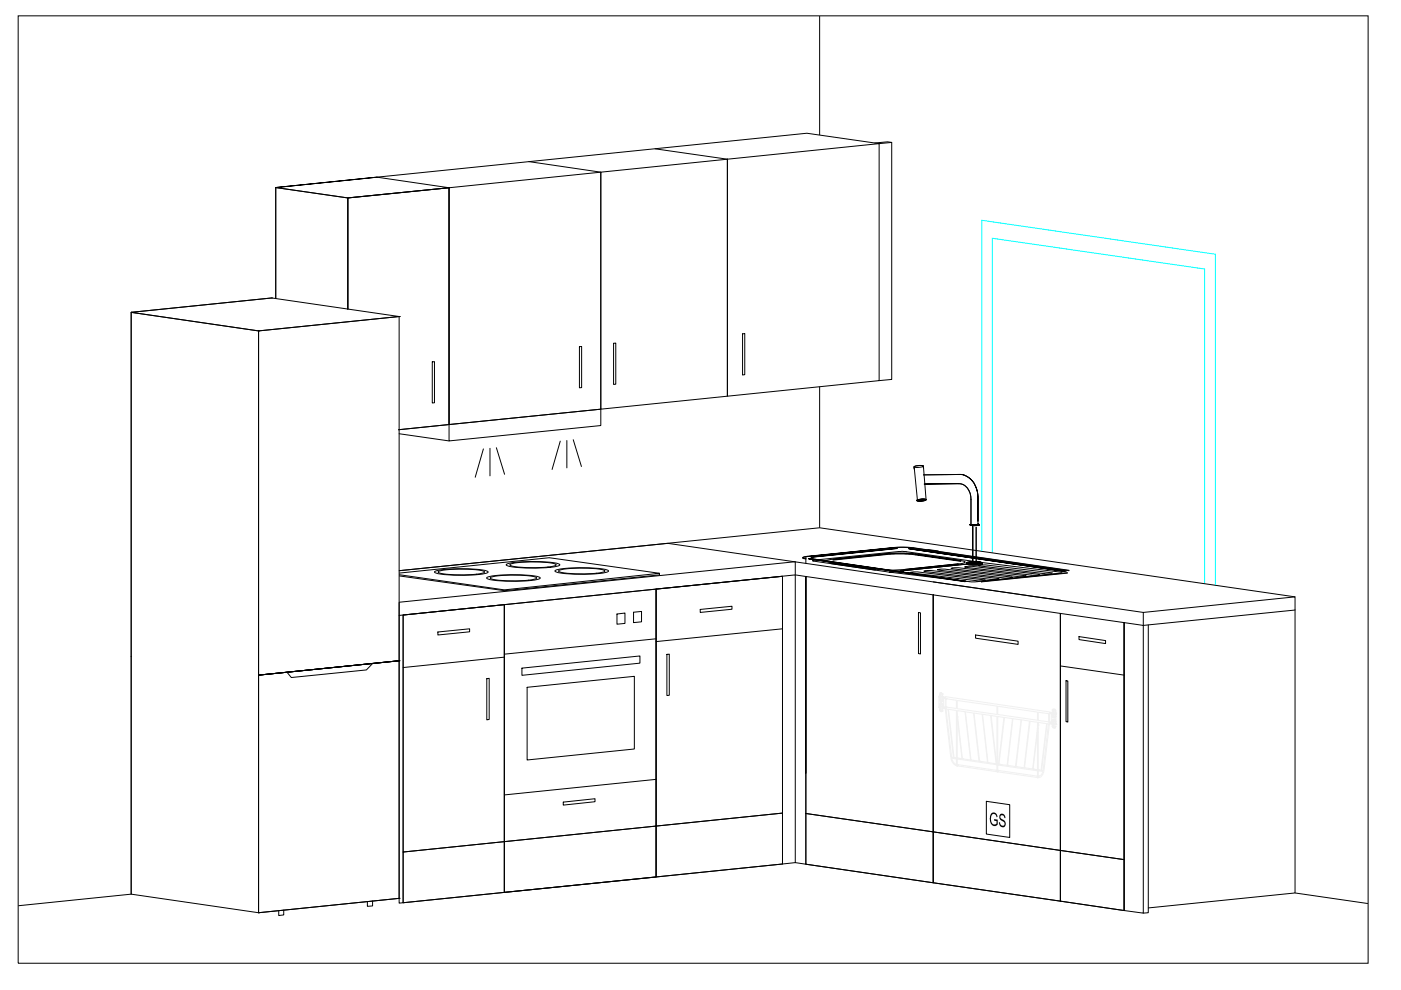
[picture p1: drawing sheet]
<svg xmlns="http://www.w3.org/2000/svg" width="297mm" height="210mm" viewBox="0 0 297 210" stroke-linecap="round" stroke-linejoin="round" font-family="sans-serif">
<defs><g id="words">
<text font-size="4.3" x="209.7" y="174.9" transform="rotate(9 209.7 174.9)">GS</text>
</g></defs>
<!-- layer: 0 -->
<g fill="none" stroke="#000" stroke-width=".21">
<path d="M3.9 3.4h286.2v200.8h-286.2zM173.8 3.4v25.2M79.9 37.6l91.2-9.3 15.3 2.2 2.7-.3v50.2l-2.7 .3M189.1 30.2l-.9-.1-2.7 .2M84.6 92l10.6 1.5M173.8 82v29.9M193.8 99.2l.7 6.9M195.8 99l.5 6.9M116.5 118.3l-31.9 3.2M170.9 118v1.4M196.7 116.5l2.2 .3M84.6 130.5l84-8.6v61l2.3 .3v-61v41.7"/>
<path d="M84.6 130.5v61l.9-.1v-61l21.4-2.2v61l32.2-3.3v-61l26.8-2.7v61l2.7-.3M84.6 122.1l22.3 3.1 2.4-.2M84.6 121.8l22.3 3.3M139.8 121.6v.3M170.9 122.2l-2.3-.3v-2.8l-84 8.6v2.8M197.9 126.1v61.1l-27-4M224.8 130.1v61l13.5 2v-61.1l4.1 .6v61l-4.1-.5M242.4 129.9l32.2-3.4v2.8l-32.2 3.3zM243.5 132.5v61l-1.1 .1M274.6 129.3v60l-31.1 3.2M274.6 126.5l-100.8-14.6-89.2 9.1 57-5.8 100.8 14.7M170.9 172.5l27 3.9v10.8l-27-4z"/>
<path d="M27.8 189.6l-23.9 2.4M165.9 183.2l-80.4 8.2M197.9 187.2l26.9 3.9M274.6 189.3l15.4 2.3"/>
</g>
<!-- layer: BASE -->
<g fill="none" stroke="#000" stroke-width=".21">
<path d="M193.8 99a2.58 2.58 0 0 1 1.9-.2l.1 .4M193.8 98.9a2.36 2.36 0 0 1 1.9 0 2.36 2.36 0 0 1-1.9 0zM193.8 99v.5M107.4 119.6a28.5 28.5 0 0 1 11.1 0l.2 .1a7 7 0 0 1-3.8 .7 27.7 27.7 0 0 1-7.4-.5l-.2-.1zM108.2 119.6a24.2 24.2 0 0 1 9.6 0l.1 .1a6.3 6.3 0 0 1-3.4 .6 21.7 21.7 0 0 1-6.3-.4l-.1-.1zM116.5 118.3l23.3 3.3-32.9 3.5M170.2 118.2l1-.2-1 .3 .1 .1 .6 .1zM171.2 118l18.2-1.9zM171.4 118.5l33.4 4.7zM171.5 118.5l33.3 4.8zM171.7 118.4l33.1 4.9zM172 118.1l18.2-1.8z"/>
<path d="M176.1 119.4l9.5 1.3v.2l-9.5-1.4zM176.1 119.3l9.6 1.4a26.9 26.9 0 0 0 6 0M176.1 119.3l9.6 1.4-9.6-1.3zM176.6 118.6l11.4-1.2v.2v-.2a28.4 28.4 0 0 1 6.2 .1l9.5 1.4v.1l-9.5-1.3a28.4 28.4 0 0 0-6.2-.1l-11.4 1.2zM176.7 118.5l11.3-1.1zM188 117.4l4-.1 2.1 .1M188 117.4l-11.3 1.1-1.5 .4 .1 .2 .8 .2M192.7 116.3l33.1 4.8-33.1-4.8M192.7 116.3l33.1 4.9-33.1-4.9M193 116.3l33 4.8M193 116.3l33.1 4.7M194.1 117.4l9.5 1.4a.99 .99 0 0 1 1 .4l-.9 .3-12 1.2"/>
<path d="M194.1 117.4l9.5 1.5-9.5-1.4M194.4 106.1l.5 .1 1.1-.1-1.4 .1-.2-.1 .3-.2zM194.4 106.1a2.65 2.65 0 0 1 1.9-.1 2.65 2.65 0 0 1-1.9 .1zM194.5 106.1a1.95 1.95 0 0 1 1.7-.1 1.95 1.95 0 0 1-1.7 .1zM194.6 106.2h.1M194.7 105.9l.8-.1 .9 .1-.4 .2 .3-.2zM196 102.6l7.3-.1-7.3 .1M203.3 102.5a2.97 2.97 0 0 1 2.6 3.4v5.4M203.4 100.6a4.5 4.5 0 0 1 3.9 5.1 4.5 4.5 0 0 0-3.9-5.1zM203.4 100.6l-7.6 .1M204.9 119.4l.1-.1a7 7 0 0 0 3.2 .1 6.5 6.5 0 0 1-3.3 0zM204.9 119.4a6.7 6.7 0 0 0 3.4 0l-.7-.2h-1.8l-.8 .1-.1 .3a6.7 6.7 0 0 1 3.4 0v-.2v.2a6.7 6.7 0 0 1-3.4 0z"/>
<path d="M205 119.3a7 7 0 0 1 3.2 .1 6.5 6.5 0 0 0-3.3 0l1.5-.3 1.8 .3a7 7 0 0 1-3.2-.1zM205 119.6l1.1-.2 2.2 .2a5.9 5.9 0 0 1-3.4 0zM205.6 111.2l.3 .2h.3l-.5-.2 .5 .2 1.4-.2-1.4 .2h.3l1.1-.1-1.1 .1zM205.8 119.5l-14.9 1.5M205.9 111.3l1.7-.1zM205.9 111.3l1.6-.1zM206.2 111.4h1.1l.3-.2-.3-.1 .3 .1-.3 .2h-1.1l1.4-.1zM206.2 119.4v-8v8M206.3 111.3l1.2-.1zM206.3 111.4l1.2-.2zM207 111.8v7.4M207.1 119.4l-1.3 .1"/>
<path d="M207.1 119.4l1.1-.1-16.8-2.4-19.1 2 16.2 2.4 1-.1M207.1 119.4l.7 .1-.5 .1-1.5-.1M207.1 119.4l1.1-.1 17 2M207.3 110.5v-4.8v5.4M92.2 121.1a28.5 28.5 0 0 1 11.1 0l.2 .2a7 7 0 0 1-3.8 .6 27.7 27.7 0 0 1-7.4-.5l-.2-.1zM93 121.2a24.2 24.2 0 0 1 9.6-.1l.1 .2a6.3 6.3 0 0 1-3.4 .6 21.7 21.7 0 0 1-6.3-.5l-.1-.1zM103.3 122.4a28.5 28.5 0 0 1 11.1 0l.2 .1a7 7 0 0 1-3.8 .7 27.7 27.7 0 0 1-7.5-.5l-.1-.1zM104 122.4a24.2 24.2 0 0 1 9.6 0l.2 .1a6.3 6.3 0 0 1-3.5 .6 21.7 21.7 0 0 1-6.2-.4l-.2-.1zM106.9 128.2l32.2-3.3v50.2l-32.2 3.3zM117.8 120.9a28.5 28.5 0 0 1 11.1 0l.1 .2a7 7 0 0 1-3.8 .6 27.7 27.7 0 0 1-7.4-.5l-.2-.1zM118.5 120.9a24.2 24.2 0 0 1 9.6 0l.2 .2a6.3 6.3 0 0 1-3.5 .6 21.7 21.7 0 0 1-6.2-.5l-.2-.1zM130.8 130.2l1.7-.2v2.2l-1.7 .1z"/>
<path d="M134.3 129.8l1.7-.2v2.2l-1.7 .2zM139.1 135.4l-32.2 3.3M139.8 121.9l-30.5 3.1M170.9 122.2l27 3.9v50.3l-27-3.9zM189.5 121.2l-1 .1 17.4 2.1 19.1-1.9M190.9 121l-1.4 .2M190.9 121l.7 .1-.5 .2-1.6-.1M191.7 120.7l11.4-1.1zM191.8 120.8l11.4-1.2v.2l-11.4 1.2zM193 121.4l1.6-.1 14.4 1.7-1.6 .2zM194.7 129.9h.5v8.8l-.5-.1zM195.9 121.1l1.5-.1 14.4 1.7-1.5 .2z"/>
<path d="M198.8 120.8l1.5-.1 14.4 1.7-1.6 .2zM201.6 120.5l1.6-.1 14.4 1.7-1.6 .2zM204.5 120.2l1.6-.1 14.4 1.7-1.6 .2zM223.1 121.5l-14.1-1.7-1.6 .1 14.4 1.8 1.2-.1M226.3 121.4l-18.2 2 18.2-1.9M226.7 120.9l-33.1-4.8-1.4-.1-2.8 .1 4.2 .1 33.1 4.8M110.7 141.7l25-2.6v1.5l-25 2.6zM111.8 145.7l22.7-2.3v15.4l-22.7 2.3zM106.9 178.4l32.2-3.3v10.8l-32.2 3.3zM119.4 170.1l6.8-.8v.7l-6.8 .7zM139.1 165.2l-32.2 3.3"/>
</g>
<!-- layer: DISHWASHER -->
<g fill="none" stroke="#f0f0f0" stroke-width=".21">
<path d="M199.1 147.6h.1M199.1 150h.1M199.1 147.6l.1 .2M199.1 147.6v2.4M199.2 149.8h.1M199.2 147.6h.1M199.2 147.9h.1M199.2 150h.1M199.2 147.2h.1M199.2 148.3h.1M199.2 149.4h.1M199.2 150.5h.1"/>
<path d="M199.2 148.4l.1 .1M199.2 150.6h.1M199.2 149.8l-.1 .2M199.3 147l-.1 .1M199.3 148.6h.1M199.3 149.2h-.1M199.3 146.9h.1M199.3 148.6l.1 .1M199.3 149.1h.1M199.4 148.7h.1M199.4 146.9h.1M199.4 149h.1"/>
<path d="M199.4 150.8h.1M199.4 146.9l-.1 .1-.1 1.6 .2 .1M199.4 149l-.1 .1M199.4 149h-.2l.1 1.7 .1 .1M199.4 146.9h.2M199.4 148.7h.2M199.4 150.8l.2 .1M199.4 149l.2 .1M199.4 146.9v1.8M199.4 149v1.8M199.6 146.9l.1 .1M199.6 149.1h.1"/>
<path d="M199.6 146.9v1.8M199.6 149.1v1.8M199.6 149.1h.2v1.5l-.1 .2M199.6 148.7h.1M199.6 146.9v.1M199.6 150.8v.1M199.6 150.8h.1M199.7 147l.1 .1M199.7 149.1l.1 .3M199.7 148.6h.1M199.7 150.8h.1M199.7 149.2h.1"/>
<path d="M199.8 147.1h.1M199.8 149.9h.1M199.8 147.7h.1M199.8 148h.1M199.8 150.1h.1M199.8 147.1v1.6h-.2M199.8 148.4h.1M199.8 147.3h.1M199.8 150.6h.1M199.8 149.5h.1M199.8 148.5l-.1 .2M199.8 149.7l.1 .1"/>
<path d="M199.8 149.9l.6 .1M199.8 147.7l.6 .1M199.8 148l.6 .1M199.8 150.1l.6 .1M199.9 148.1h.1M199.9 149.8h.1M199.9 148.1l.1 .1v1.5l-.1 .1M199.9 148.1h-.1M200.4 150h.1M200.4 150.2h.1M200.4 148.1h.1M200.4 147.8h.1"/>
<path d="M200.4 150.2l.2 .1M200.4 147.8v.3M200.4 147.8l22.1 3.1M200.4 148.1h.2M200.4 150.3h.1M200.4 149.9h.1M200.4 150.3l1.2 10.4a1.94 1.94 0 0 0 1.3 1.7M200.4 148.1v1.8M200.5 149.9h.1M200.5 148.1h.1M200.5 149.9h-.1v.3M200.6 149.9h.1"/>
<path d="M200.6 148.1h.1M200.6 148.1v1.8M200.6 150.3l1.2 10.2M200.6 150.3l.4 .1M200.6 149.9l2.2 .3M200.6 148.1l2.2 .4M201 150.4h.1M201 150.4l1.1 10.2M201.1 150.4l1.2 10.2M201.1 150.4l1.7 .2M202.8 148.5v1.7M202.8 150.6l.1 11.8"/>
<path d="M202.8 150.2h.1M202.8 150.6l.1 .1M202.8 148.5h.1M202.9 150.3h.1M202.9 148.5h.1M202.9 152h.1M202.9 148.5v1.8M202.9 150.7v11.6M202.9 150.7l1.7 .2M202.9 151.2l1.1 9.7M202.9 150.3l8.5 1.2M202.9 148.5l8.5 1.2"/>
<path d="M202.9 152l1.1 8.9M204.6 150.9h.1M204.6 150.9l1.2 10.2M204.7 150.9l1.7 .3M204.7 150.9l1.2 10.2M206.4 151.2h.1M206.4 151.2l1.2 10.2M206.5 151.2l1.7 .2M206.5 151.2l1.2 10.2 1.7 .2M208.2 151.4h.1M208.2 151.4l1.2 10.2M208.3 151.4l1.7 .3"/>
<path d="M208.3 151.4l1.2 10.3M210 151.7h.1M210 151.7l1.2 10.2M210.1 151.7l1.2 10.2M210.1 151.7l1.3 .2M211.4 149.7v1.8M211.4 151.9v11.6M211.4 151.5h.1M211.4 151.9h.1M211.4 149.7h.1M211.5 149.7h.1M211.5 151.5h.1"/>
<path d="M211.5 151.9l1.4 .2M211.5 151.9v11.7M211.5 149.7v1.8M211.5 149.7l8.5 1.3M211.5 151.5l8.5 1.2M212.9 152.1l-1.2 9.9M212.9 152.1h.1M213 152.1l1.7 .3M213 152.1l-1.2 9.9M214.7 152.4l-1.2 9.9M214.7 152.4h.1M214.8 152.4l1.7 .2"/>
<path d="M214.8 152.4l-1.2 9.9M216.5 152.6l-1.2 9.9M216.5 152.6h.1M216.6 152.6l1.7 .3M216.6 152.6l-1.2 9.9M218.3 152.9l-1.2 9.9M218.3 152.9h.1M218.4 152.9l1.6 .2M218.4 152.9l-1.2 9.9M220 154.4h.1M220 155.3h.1M220 151v1.7"/>
<path d="M220 153.1v11.8M220 151h.1M220 155.3l-1 7.7 1 .2M220 154.4l-1.1 8.6M220 152.7h.1M220 153.1l.1 .1M220.1 152.8h.1M220.1 151h.1M220.1 153.7h.1M220.1 151v1.8M220.1 153.2v11.7M220.1 153.2h.1"/>
<path d="M220.1 152.8l2.2 .2M220.1 151l2.2 .3M220.2 153.2l1.7 .2M220.2 153.2l-.1 .5M221.9 153.4h.1M221.9 153.4l-1.2 9.9M222 153.4l.3 .1M222 153.4l-1.1 9.9M222.3 153.5l-1.2 9.9M222.3 151.3h.2M222.3 151.3v1.7M222.3 153l.1 .1"/>
<path d="M222.4 153.1h.1M222.4 151.3h.1M222.4 153.1l.1 .1M222.5 151.3h.1M222.5 153.1h.1M222.5 153.5h.1M222.5 150.9v.1M222.5 151.3v1.8M222.5 153.5l-1.2 10a1.37 1.37 0 0 1-1.3 1.4M222.5 151h.1M222.5 151v.3M222.5 153.2v.2"/>
<path d="M222.5 153.4l-.2 .1M222.5 151l.6 .1M222.5 151.3l.6 .1M222.5 153.2l.6 .1M222.5 153.4l.6 .1M222.9 151.4h.1M223 151.4h.1M223 151.4l-.1 1.6 .1 .2M223 153.2h.1M223 151.4l.1 .1M223.1 153.1h.1M223.1 151.4h.1"/>
<path d="M223.1 150.7h.1M223.1 151.8h.1M223.1 151.1h.1M223.1 153.3h.1M223.1 153.5h.1M223.1 152.8h.1M223.1 153.9h.1M223.1 153.1l-.1 .1M223.2 152.6h.1M223.2 150.4l-.1 1.7 .2 .1M223.2 152v.1M223.2 154.2h.1"/>
<path d="M223.2 150.4h.1M223.2 152.1h.1M223.2 154.3h.1M223.2 152.5h.1M223.3 152.5h-.2v1.5l.3 .3M223.4 150.3l-.2 .1M223.4 152.5l-.3 .3M223.4 150.3l.1 .1M223.4 152.5h.1M223.4 154.3l.1 .1M223.4 150.3v1.9M223.4 152.5v1.8"/>
<path d="M223.5 150.4h.1M223.5 154.4h.1M223.5 152.5h.1M223.5 150.4l.1 .1M223.5 152.5l.2 .1v1.5l-.2 .3M223.5 150.4v1.8l.2-.2M223.5 152.5v1.9M223.5 152.5l.1 .3M223.5 154.3h.1M223.6 152.2h.1M223.6 150.4h.1M223.6 154.3h.1"/>
<path d="M223.6 152.6h.1M223.6 152.1h.1M223.6 150.5l.1 1.7h-.4l-.2-.3M223.6 152.7l.1 .1M223.6 150.6h.1M223.6 152v.1M223.6 154.2h.1M223.7 151.2h.1M223.7 151.4h.1M223.7 151.9h.1M223.7 150.8h.1M223.7 153.6h.1"/>
<path d="M223.7 153.3h.1M223.7 154h.1M223.7 152.9h.1M223.7 153.4l.2 .2M223.8 153.6h.1M223.8 151.2l-.1 .2M223.8 151.2l.1 2.4M223.9 153.6h.1M223.9 151.2h.1M201.8 160.5l.3 .1M201.8 160.5v.3M201.8 160.8a1.58 1.58 0 0 0 1 1.3"/>
<path d="M201.8 160.8l1 .1M202.1 160.6h.1M202.3 160.6h.1M202.3 160.6l.5 .1M202.8 162.2h.1M202.8 162.1h.1M202.8 160.7h.1M202.8 160.9h.1M202.8 162.3h.1M202.9 162.4h.1M202.9 162.4l8.6 1.2M202.9 162.3h.1"/>
<path d="M202.9 162.1h.1M202.9 160.7h.1M202.9 160.9h.1M202.9 162.3v.1M202.9 162.1l8.5 1.2M202.9 160.7l1.1 .2M202.9 160.9l8.5 1.3M204 160.9h.1M204 160.9l1.8 .2M205.8 161.1h.1M205.9 161.1v.1M205.9 161.1l1.7 .3"/>
<path d="M207.6 161.4h.1M207.7 161.4h.1M209.4 161.6v.1M209.5 161.7h.1M209.5 161.7l1.7 .2M211.2 161.9h.1M211.3 161.9h.1M211.4 163.5h.1M211.4 161.9h.1M211.4 163.3h.1M211.4 162.2h.1M211.4 163.5l.1 .1"/>
<path d="M211.4 163.6h.1M211.5 163.6h.1M211.5 163.6l8.5 1.3M211.5 163.5h.1M211.5 163.3h.1M211.5 162.2h.1M211.5 162h.1M211.5 162h.2M211.5 163.3l8.5 1.3M211.5 162.2l8.5 1.2M211.7 162h.1M211.8 162h.1"/>
<path d="M211.8 162l1.7 .3M213.5 162.3h.1M213.6 162.3h.1M213.6 162.3l1.7 .2M215.3 162.5h.1M215.4 162.5h.1M215.4 162.5l1.7 .3M217.1 162.8h.1M217.2 162.8h.1M217.2 162.8l1.7 .2M218.9 163h.1M219 163.1h.1"/>
<path d="M220 164.7h.1M220 164.6h.1M220 163.2h.1M220 163.4h.1M220 164.9h.1M220.1 164.6h.1M220.1 163.2h.1M220.1 163.4h.1M220.1 163.2l.6 .1M220.1 163.4l1 .1M220.7 163.3h.1M220.9 163.3h.1"/>
<path d="M220.9 163.3l.2 .1M221.1 163.5a1.09 1.09 0 0 1-1 1.1M221.1 163.4v.1"/>
</g>
<path d="M197.9 126.1l26.9 4v50.2l-26.9-3.9zM206.8 134.6l9.1 1.3v.7l-9.1-1.3zM197.9 176.4l26.9 3.9v10.8l-26.9-3.9zM209.1 169.9l5 .7v7l-5-.8z" fill="none" stroke="#000" stroke-width=".21"/>
<!-- layer: BOTTOM - 300 -->
<path d="M224.8 130.1l13.5 1.9v50.3l-13.5-2zM224.8 130.1v61M228.8 135l5.6 .8v.7l-5.6-.9zM238.3 132v61.1M224.8 141.2l13.5 1.9M226 144.3l.4 .1v8.7l-.4-.1zM224.8 180.3l13.5 2v10.8l-13.5-2z" fill="none" stroke="#000" stroke-width=".21"/>
<!-- layer: BOTTOM- 400_2 -->
<path d="M85.5 130.4l21.4-2.2v50.2l-21.4 2.3zM92.8 134l6.8-.7v.7l-6.8 .6zM106.9 139.3l-21.4 2.2M103.2 143.9l.5-.1v8.7l-.5 .1zM85.5 180.7l21.4-2.3v10.8l-21.4 2.2z" fill="none" stroke="#000" stroke-width=".21"/>
<!-- layer: BOTTOM - 500_1 -->
<path d="M139.1 124.9l26.8-2.7v50.2l-26.8 2.7zM141.4 138.7h.5v8.7l-.5 .1zM148.5 129.2l6.7-.7v.7l-6.7 .7zM165.9 133.3l-26.8 2.7M139.1 175.1l26.8-2.7v10.8l-26.8 2.7z" fill="none" stroke="#000" stroke-width=".21"/>
<!-- layer: TOP 2 -->
<path d="M73.7 65.5v-23.5l21.5-2.2v50.2l-10.7 1.1" fill="none" stroke="#000" stroke-width=".21"/>
<!-- layer: TOP - 600_1 -->
<g fill="none" stroke="#000" stroke-width=".21">
<path d="M79.9 37.6l-21.4 2.2 15.2 2.2 21.5-2.2-15.3-2.2-21.4 2.2v23.5v-23.5l15.2 2.2v23.5v-23.5l21.5-2.2v50.2l-10.7 1.1M112.1 34.3l15.3 2.2M138.9 31.6l15.3 2.2M27.8 66.2l29.8-3 27 3.9-29.8 3.1zM27.8 66.2h.1M54.8 70.2l29.8-3.1v73l-29.8 3zM54.8 70.2h.1M57.6 63.2h.1M57.6 63.2l-29.8 3v73M84.6 67.1h.1M27.8 139.2v-73l27 4v72.9l29.8-3M27.8 139.2v50.4l27 3.9"/>
<path d="M27.8 139.2v50.4M54.8 143.1v50.4M84.6 140.1h.1M84.6 140.1v50.4l-29.8 3v-50.4l29.8-3-29.8 3M54.8 193.5h.1M84.6 190.5h.1M84.6 190.5l-29.8 3"/>
</g>
<!-- layer: BOTTOM - 600_1 -->
<path d="M91.7 76.7h.4v8.7h-.4zM122.9 73.5h.4v8.7h-.4zM130.1 72.8l.5-.1v8.8h-.5zM157.4 70.8l.5-.1v8.7l-.5 .1z" fill="none" stroke="#000" stroke-width=".21"/>
<!-- layer: ASPIRATOR -->
<path d="M95.2 39.8l32.2-3.3v50.3l-32.2 3.2zM154.2 33.8l32.2-3.3v50.2l-32.2 3.3zM95.2 90l32.2-3.2v3.4l-32.2 3.3zM102.5 95.2l-1.7 6M103.9 95.1v5.8M105.2 94.9l1.8 5.7M118.8 93.5l-1.7 6M120.2 93.4v5.8M121.5 93.2l1.8 5.7" fill="none" stroke="#000" stroke-width=".21"/>
<!-- layer: TOP - 600_2 -->
<path d="M127.4 36.5l26.8-2.7v50.2l-26.8 2.8z" fill="none" stroke="#000" stroke-width=".21"/>
<!-- layer: REFRIGERATOR -->
<path d="M79 140.6l-1.3 1.4-15.9 1.7-1-1.2M84.6 140.1l-29.8 3M60.2 193v1l-1.1 .1v-1M79 191v1.1l-1.1 .1v-1.1" fill="none" stroke="#000" stroke-width=".21"/>
<!-- layer: 0 -->
<path d="M208.2 116.9v-70.2l49.5 7.2v70.2M210.4 117.2v-66.7l45 6.5v66.8" fill="none" stroke="#0ff" stroke-width=".21"/>
<use href="#words"/>
</svg>
